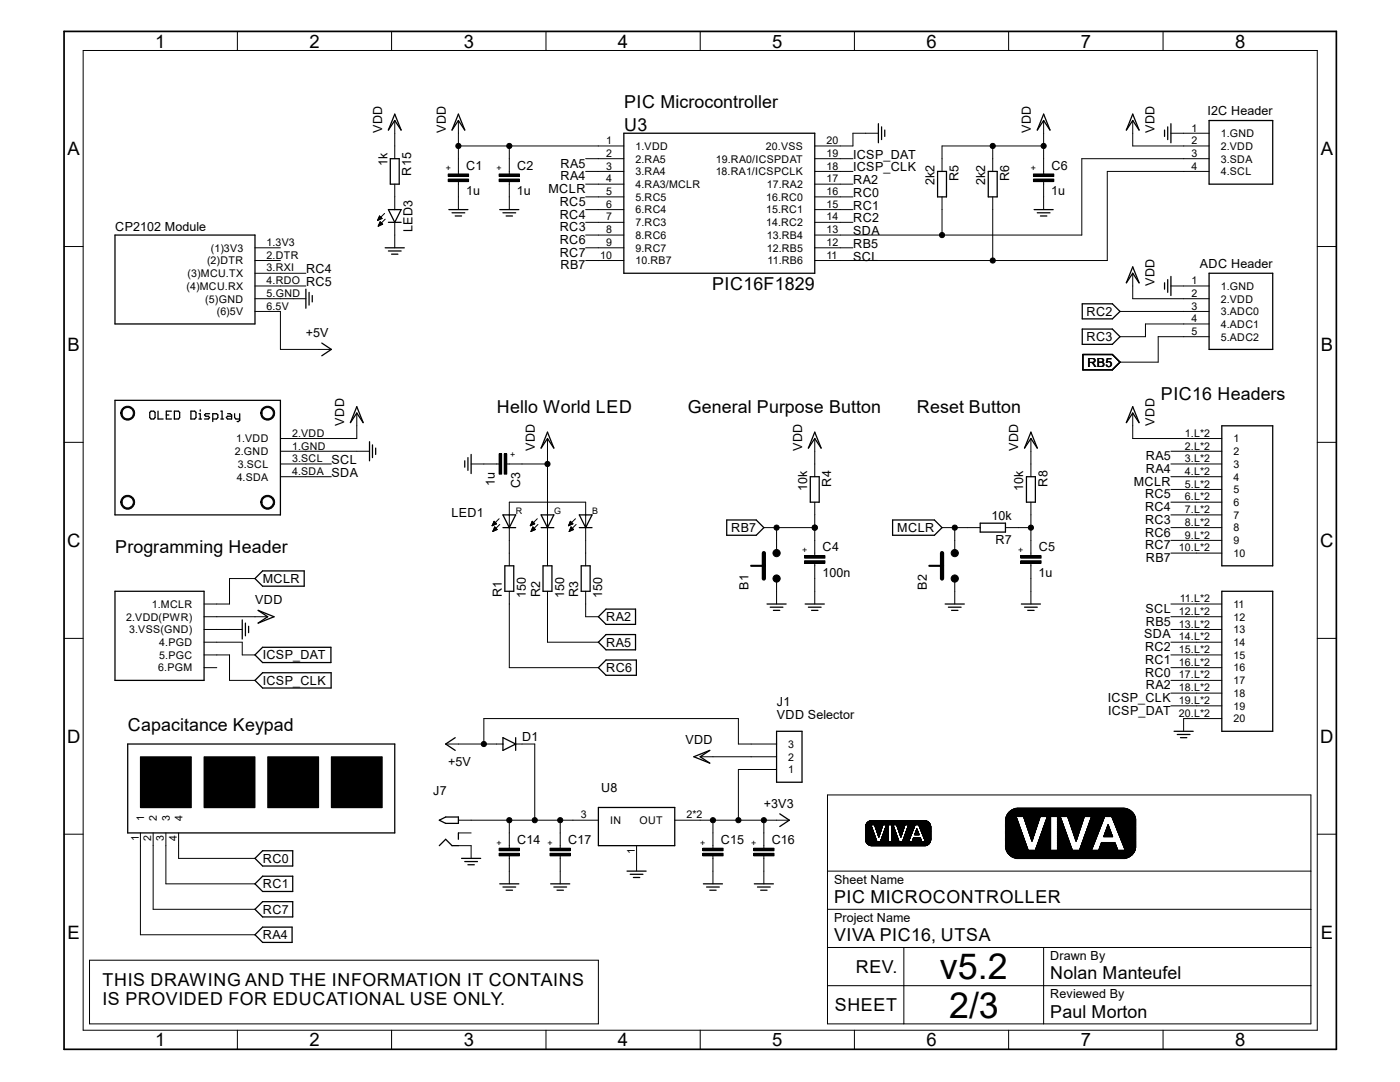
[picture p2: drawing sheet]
<svg xmlns="http://www.w3.org/2000/svg" width="279mm" height="216mm" viewBox="0 0 279 216" stroke-linecap="round" stroke-linejoin="round" font-family="sans-serif">
<defs><g id="words">
<g font-size="7.2">
<text x="187.6" y="195.4">v5.2</text>
<text x="189.4" y="203">2/3</text>
</g>
<g font-size="3.7">
<text x="31" y="9.5">1</text>
<text x="61.8" y="9.5">2</text>
<text x="92.5" y="9.5">3</text>
<text x="123.3" y="9.5">4</text>
<text x="154.1" y="9.5">5</text>
<text x="184.9" y="9.5">6</text>
<text x="215.7" y="9.5">7</text>
<text x="246.5" y="9.5">8</text>
<text x="13.5" y="30.9">A</text>
<text x="263.6" y="30.9">A</text>
<text x="13.5" y="70">B</text>
<text x="263.6" y="70">B</text>
<text x="13.4" y="109.1">C</text>
<text x="263.5" y="109.1">C</text>
<text x="13.4" y="148.3">D</text>
<text x="263.5" y="148.3">D</text>
<text x="13.5" y="187.3">E</text>
<text x="263.6" y="187.3">E</text>
<text x="31" y="208.8">1</text>
<text x="61.8" y="208.8">2</text>
<text x="92.5" y="208.8">3</text>
<text x="123.3" y="208.8">4</text>
<text x="154.1" y="208.8">5</text>
<text x="184.9" y="208.8">6</text>
<text x="215.7" y="208.8">7</text>
<text x="246.5" y="208.8">8</text>
</g>
<g font-size="3.6">
<text x="124.5" y="21.5">PIC Microcontroller</text>
<text x="124.5" y="26.1">U3</text>
<text x="142.1" y="57.8">PIC16F1829</text>
<text x="99.1" y="82.4">Hello World LED</text>
<text x="137.2" y="82.4">General Purpose Button</text>
<text x="183" y="82.4">Reset Button</text>
<text x="231.7" y="79.9">PIC16 Headers</text>
<text x="23" y="110.4">Programming Header</text>
<text x="25.5" y="145.9">Capacitance Keypad</text>
<text x="166.5" y="180.2">PIC MICROCONTROLLER</text>
<text x="166.5" y="187.8">VIVA PIC16, UTSA</text>
<text x="20.4" y="196.7">THIS DRAWING AND THE INFORMATION IT CONTAINS</text>
<text x="170.8" y="194.1">REV.</text>
<text x="209.6" y="195.4">Nolan Manteufel</text>
<text x="20.4" y="200.5">IS PROVIDED FOR EDUCATIONAL USE ONLY.</text>
<text x="166.6" y="201.8">SHEET</text>
<text x="209.6" y="203">Paul Morton</text>
</g>
<g font-size="2.5">
<text x="241" y="23">I2C Header</text>
<text x="76.3" y="26.5" transform="rotate(-90 76.3 26.5)">VDD</text>
<text x="88.9" y="26.5" transform="rotate(-90 88.9 26.5)">VDD</text>
<text x="205.7" y="26.5" transform="rotate(-90 205.7 26.5)">VDD</text>
<text x="230.4" y="26.6" transform="rotate(-90 230.4 26.6)">VDD</text>
<text x="77.3" y="33.1" transform="rotate(-90 77.3 33.1)">1k</text>
<text x="82.1" y="35.1" transform="rotate(-90 82.1 35.1)">R15</text>
<text x="93.1" y="33.8">C1</text>
<text x="103.2" y="33.8">C2</text>
<text x="111.9" y="33.4">RA5</text>
<text x="111.9" y="36">RA4</text>
<text x="170.3" y="34.2">ICSP_CLK</text>
<text x="170.3" y="31.7">ICSP_DAT</text>
<text x="209.8" y="33.8">C6</text>
<text x="93" y="38.9">1u</text>
<text x="103.2" y="38.9">1u</text>
<text x="109.5" y="38.5">MCLR</text>
<text x="111.7" y="41.1">RC5</text>
<text x="170.3" y="36.7">RA2</text>
<text x="170.3" y="39.3">RC0</text>
<text x="170.3" y="41.8">RC1</text>
<text x="186.5" y="37" transform="rotate(-90 186.5 37)">2k2</text>
<text x="191.3" y="36.2" transform="rotate(-90 191.3 36.2)">R5</text>
<text x="196.6" y="37" transform="rotate(-90 196.6 37)">2k2</text>
<text x="201.4" y="36.2" transform="rotate(-90 201.4 36.2)">R6</text>
<text x="209.8" y="38.9">1u</text>
<text x="23" y="46.1">CP2102 Module</text>
<text x="82.3" y="46.4" transform="rotate(-90 82.3 46.4)">LED3</text>
<text x="111.7" y="43.6">RC4</text>
<text x="111.7" y="46.1">RC3</text>
<text x="170.3" y="44.4">RC2</text>
<text x="170.3" y="46.9">SDA</text>
<text x="111.7" y="51.2">RC7</text>
<text x="111.7" y="48.7">RC6</text>
<text x="111.9" y="53.8">RB7</text>
<text x="170.3" y="49.4">RB5</text>
<text x="170.3" y="52">SCL</text>
<text x="239.5" y="53.5">ADC Header</text>
<text x="61.1" y="57.1">RC5</text>
<text x="61.1" y="54.5">RC4</text>
<text x="230.4" y="57" transform="rotate(-90 230.4 57)">VDD</text>
<text x="216.8" y="63">RC2</text>
<text x="61" y="67.2">+5V</text>
<text x="216.8" y="68.1">RC3</text>
<text x="217" y="73.2">RB5</text>
<text x="68.7" y="84.9" transform="rotate(-90 68.7 84.9)">VDD</text>
<text x="230.4" y="84.9" transform="rotate(-90 230.4 84.9)">VDD</text>
<text x="66.2" y="95.1">SDA</text>
<text x="66.2" y="92.6">SCL</text>
<text x="106.7" y="90" transform="rotate(-90 106.7 90)">VDD</text>
<text x="160.1" y="90" transform="rotate(-90 160.1 90)">VDD</text>
<text x="203.2" y="90" transform="rotate(-90 203.2 90)">VDD</text>
<text x="228.7" y="91.8">RA5</text>
<text x="228.7" y="94.4">RA4</text>
<text x="98.7" y="96.9" transform="rotate(-90 98.7 96.9)">1u</text>
<text x="103.8" y="97.4" transform="rotate(-90 103.8 97.4)">C3</text>
<text x="161.1" y="97.9" transform="rotate(-90 161.1 97.9)">10k</text>
<text x="165.9" y="97.1" transform="rotate(-90 165.9 97.1)">R4</text>
<text x="204.2" y="97.9" transform="rotate(-90 204.2 97.9)">10k</text>
<text x="209" y="97.1" transform="rotate(-90 209 97.1)">R8</text>
<text x="226.3" y="96.9">MCLR</text>
<text x="228.5" y="99.4">RC5</text>
<text x="228.5" y="102">RC4</text>
<text x="90.1" y="103.3">LED1</text>
<text x="145.9" y="106.2">RB7</text>
<text x="179.1" y="106.2">MCLR</text>
<text x="197.9" y="103.8">10k</text>
<text x="228.5" y="107.1">RC6</text>
<text x="228.5" y="104.5">RC3</text>
<text x="164.2" y="110">C4</text>
<text x="198.7" y="108.5">R7</text>
<text x="207.3" y="110">C5</text>
<text x="228.5" y="109.6">RC7</text>
<text x="228.7" y="112.1">RB7</text>
<text x="52.5" y="116.3">MCLR</text>
<text x="100.2" y="119.2" transform="rotate(-90 100.2 119.2)">R1</text>
<text x="104.9" y="119.3" transform="rotate(-90 104.9 119.3)">150</text>
<text x="107.8" y="119.2" transform="rotate(-90 107.8 119.2)">R2</text>
<text x="112.6" y="119.3" transform="rotate(-90 112.6 119.3)">150</text>
<text x="115.4" y="119.2" transform="rotate(-90 115.4 119.2)">R3</text>
<text x="120.2" y="119.3" transform="rotate(-90 120.2 119.3)">150</text>
<text x="149.4" y="117.7" transform="rotate(-90 149.4 117.7)">B1</text>
<text x="164.1" y="115.1">100n</text>
<text x="185" y="117.7" transform="rotate(-90 185 117.7)">B2</text>
<text x="207.3" y="115.1">1u</text>
<text x="50.9" y="120.5">VDD</text>
<text x="121" y="124">RA2</text>
<text x="228.6" y="122.3">SCL</text>
<text x="228.7" y="124.8">RB5</text>
<text x="52.5" y="131.6">ICSP_DAT</text>
<text x="121" y="129">RA5</text>
<text x="228.3" y="127.4">SDA</text>
<text x="228.5" y="129.9">RC2</text>
<text x="52.5" y="136.7">ICSP_CLK</text>
<text x="121" y="134.1">RC6</text>
<text x="228.5" y="135">RC0</text>
<text x="228.5" y="132.5">RC1</text>
<text x="228.7" y="137.5">RA2</text>
<text x="155" y="143.4">VDD Selector</text>
<text x="155" y="140.8">J1</text>
<text x="221.1" y="140.1">ICSP_CLK</text>
<text x="221.2" y="142.6">ICSP_DAT</text>
<text x="104.2" y="148">D1</text>
<text x="136.8" y="148.5">VDD</text>
<text x="89.5" y="152.8">+5V</text>
<text x="86.4" y="158.6">J7</text>
<text x="120" y="158.1">U8</text>
<text x="152.4" y="161.2">+3V3</text>
<text x="52.5" y="172.2">RC0</text>
<text x="103.2" y="168.4">C14</text>
<text x="113.4" y="168.4">C17</text>
<text x="143.8" y="168.4">C15</text>
<text x="154" y="168.4">C16</text>
<text x="52.5" y="177.3">RC1</text>
<text x="166.5" y="176.4">Sheet Name</text>
<text x="52.5" y="182.3">RC7</text>
<text x="166.5" y="184">Project Name</text>
<text x="52.5" y="187.4">RA4</text>
<text x="209.6" y="191.6">Drawn By</text>
<text x="209.6" y="199.2">Reviewed By</text>
</g>
<g font-size="2.1">
<text x="121" y="28.7">1</text>
<text x="126.8" y="29.9">1.VDD</text>
<text x="152.9" y="29.9">20.VSS</text>
<text x="164.9" y="28.7">20</text>
<text x="237.8" y="26.2">1</text>
<text x="237.8" y="28.7">2</text>
<text x="243.6" y="27.3">1.GND</text>
<text x="243.6" y="29.9">2.VDD</text>
<text x="121" y="31.3">2</text>
<text x="121" y="33.8">3</text>
<text x="126.8" y="32.4">2.RA5</text>
<text x="126.8" y="35">3.RA4</text>
<text x="142.8" y="35">18.RA1/ICSPCLK</text>
<text x="142.9" y="32.4">19.RA0/ICSPDAT</text>
<text x="164.9" y="31.3">19</text>
<text x="164.9" y="33.8">18</text>
<text x="237.8" y="31.3">3</text>
<text x="237.8" y="33.8">4</text>
<text x="243.6" y="32.4">3.SDA</text>
<text x="243.6" y="35">4.SCL</text>
<text x="121" y="36.4">4</text>
<text x="121" y="38.9">5</text>
<text x="121" y="41.4">6</text>
<text x="126.8" y="37.5">4.RA3/MCLR</text>
<text x="126.8" y="40">5.RC5</text>
<text x="152.9" y="40">16.RC0</text>
<text x="153" y="37.5">17.RA2</text>
<text x="164.9" y="36.4">17</text>
<text x="164.9" y="38.9">16</text>
<text x="164.9" y="41.4">15</text>
<text x="121" y="44">7</text>
<text x="121" y="46.5">8</text>
<text x="126.8" y="42.6">6.RC4</text>
<text x="126.8" y="45.1">7.RC3</text>
<text x="126.8" y="47.7">8.RC6</text>
<text x="152.9" y="42.6">15.RC1</text>
<text x="152.9" y="45.1">14.RC2</text>
<text x="153" y="47.7">13.RB4</text>
<text x="164.9" y="44">14</text>
<text x="164.9" y="46.5">13</text>
<text x="41.3" y="52.7">(2)DTR</text>
<text x="42.1" y="50.2">(1)3V3</text>
<text x="53.2" y="49.1">1.3V3</text>
<text x="53.2" y="51.6">2.DTR</text>
<text x="119.8" y="51.6">10</text>
<text x="121" y="49.1">9</text>
<text x="126.8" y="50.2">9.RC7</text>
<text x="126.8" y="52.7">10.RB7</text>
<text x="153" y="50.2">12.RB5</text>
<text x="153.2" y="52.7">11.RB6</text>
<text x="164.9" y="49.1">12</text>
<text x="164.9" y="51.6">11</text>
<text x="37.2" y="57.8">(4)MCU.RX</text>
<text x="37.4" y="55.3">(3)MCU.TX</text>
<text x="53.2" y="54.1">3.RXI</text>
<text x="53.2" y="56.7">4.RDO</text>
<text x="53.2" y="59.2">5.GND</text>
<text x="237.8" y="56.7">1</text>
<text x="237.8" y="59.2">2</text>
<text x="243.6" y="57.8">1.GND</text>
<text x="41" y="60.4">(5)GND</text>
<text x="43.3" y="62.9">(6)5V</text>
<text x="53.2" y="61.8">6.5V</text>
<text x="237.8" y="61.8">3</text>
<text x="237.8" y="64.3">4</text>
<text x="243.6" y="60.4">2.VDD</text>
<text x="243.6" y="62.9">3.ADC0</text>
<text x="243.6" y="65.4">4.ADC1</text>
<text x="237.8" y="66.8">5</text>
<text x="243.6" y="67.9">5.ADC2</text>
<text x="47.1" y="88.3">1.VDD</text>
<text x="58.3" y="87.2">2.VDD</text>
<text x="58.3" y="89.7">1.GND</text>
<text x="236.5" y="87.2">1.L*2</text>
<text x="236.5" y="89.7">2.L*2</text>
<text x="246.2" y="88.3">1</text>
<text x="46.9" y="90.8">2.GND</text>
<text x="47.2" y="95.9">4.SDA</text>
<text x="47.5" y="93.3">3.SCL</text>
<text x="58.3" y="92.2">3.SCL</text>
<text x="58.3" y="94.8">4.SDA</text>
<text x="236.5" y="92.2">3.L*2</text>
<text x="236.5" y="94.8">4.L*2</text>
<text x="246.2" y="90.8">2</text>
<text x="246.2" y="93.3">3</text>
<text x="246.2" y="95.9">4</text>
<text x="236.5" y="97.3">5.L*2</text>
<text x="236.5" y="99.9">6.L*2</text>
<text x="246.2" y="98.4">5</text>
<text x="246.2" y="101">6</text>
<text x="236.5" y="102.4">7.L*2</text>
<text x="236.5" y="104.9">8.L*2</text>
<text x="236.5" y="107.5">9.L*2</text>
<text x="246.2" y="103.5">7</text>
<text x="246.2" y="106">8</text>
<text x="235.3" y="110">10.L*2</text>
<text x="246.2" y="108.6">9</text>
<text x="246.2" y="111.1">10</text>
<text x="25.2" y="123.8">2.VDD(PWR)</text>
<text x="30.3" y="121.3">1.MCLR</text>
<text x="235.3" y="122.7">12.L*2</text>
<text x="235.3" y="125.2">13.L*2</text>
<text x="235.5" y="120.2">11.L*2</text>
<text x="246.2" y="121.3">11</text>
<text x="246.2" y="123.8">12</text>
<text x="25.8" y="126.4">3.VSS(GND)</text>
<text x="31.8" y="128.9">4.PGD</text>
<text x="31.8" y="131.4">5.PGC</text>
<text x="235.3" y="127.8">14.L*2</text>
<text x="235.3" y="130.3">15.L*2</text>
<text x="246.2" y="126.4">13</text>
<text x="246.2" y="128.9">14</text>
<text x="246.2" y="131.4">15</text>
<text x="31.6" y="134">6.PGM</text>
<text x="235.3" y="132.8">16.L*2</text>
<text x="235.3" y="135.4">17.L*2</text>
<text x="235.3" y="137.9">18.L*2</text>
<text x="246.2" y="134">16</text>
<text x="246.2" y="136.5">17</text>
<text x="235.3" y="140.5">19.L*2</text>
<text x="235.3" y="143">20.L*2</text>
<text x="246.2" y="139.1">18</text>
<text x="246.2" y="141.6">19</text>
<text x="157.3" y="149.2">3</text>
<text x="246.2" y="144.1">20</text>
<text x="157.3" y="154.3">1</text>
<text x="157.3" y="151.8">2</text>
<text x="27.7" y="167.8" transform="rotate(-90 27.7 167.8)">1</text>
<text x="28.8" y="163.9" transform="rotate(-90 28.8 163.9)">1</text>
<text x="30.2" y="167.8" transform="rotate(-90 30.2 167.8)">2</text>
<text x="31.3" y="163.9" transform="rotate(-90 31.3 163.9)">2</text>
<text x="32.7" y="167.8" transform="rotate(-90 32.7 167.8)">3</text>
<text x="33.9" y="163.9" transform="rotate(-90 33.9 163.9)">3</text>
<text x="35.3" y="167.8" transform="rotate(-90 35.3 167.8)">4</text>
<text x="36.4" y="163.9" transform="rotate(-90 36.4 163.9)">4</text>
<text x="115.9" y="163.3">3</text>
<text x="121.8" y="164.4">IN</text>
<text x="127.6" y="164.5">OUT</text>
<text x="137" y="163.3">2*2</text>
<text x="126.7" y="170.3" transform="rotate(-90 126.7 170.3)">1</text>
</g>
<g font-size="1.8">
<text x="88.9" y="34.2">+</text>
<text x="99.1" y="34.2">+</text>
<text x="205.7" y="34.2">+</text>
<text x="102.9" y="91.1" transform="rotate(-90 102.9 91.1)">+</text>
<text x="103" y="102.5">R</text>
<text x="110.6" y="102.5">G</text>
<text x="118.2" y="102.5">B</text>
<text x="160.1" y="110.4">+</text>
<text x="203.2" y="110.4">+</text>
<text x="99.1" y="168.7">+</text>
<text x="109.3" y="168.7">+</text>
<text x="139.7" y="168.7">+</text>
<text x="149.9" y="168.7">+</text>
</g>
</g></defs>
<g fill="none" stroke="#000" stroke-width=".25">
<path d="M77.9 31.7h1.8v5h-1.8zM78.8 22.8l1.3 3.2-1.3-2-1.3 2zM91.5 22.8l1.3 3.2-1.3-2-1.3 2zM124.5 26.6h38.1v27.9h-38.1zM175.3 24.7v3.8M175.9 25.3v2.6M176.6 26v1.2M187.1 34.2h1.8v5.1h-1.8zM197.2 34.2h1.8v5.1h-1.8zM208.3 22.8l1.2 3.2-1.2-2-1.3 2zM226.1 22.8l1.2 3.2-1.2-2-1.3 2zM232.4 26v1.2"/>
<path d="M233 25.3v2.6M233.7 24.7v3.8M241.3 24h12.7v12.7h-12.7zM22.9 46.9h28v17.7h-28zM61 57.7v3.8M61.7 58.3v2.6M62.3 59v1.2M76.9 49.4h3.8M77.5 41.8h2.6l-1.3 2.6zM77.5 44.4h2.6M77.5 50.1h2.6M78.1 50.7h1.3"/>
<path d="M89.6 41.8h3.8M90.2 42.5h2.6M90.8 43.1h1.3M99.7 41.8h3.8M100.4 42.5h2.5M101 43.1h1.3M206.4 41.8h3.8M207 42.5h2.5M207.6 43.1h1.3M226.1 53.3l1.2 3.1-1.2-1.9-1.3 1.9zM232.4 56.4v1.3M233 55.8v2.5"/>
<path d="M233.7 55.2v3.8M241.3 54.5h12.7v15.2h-12.7zM22.9 79.9h33.1v22.8h-33.1zM64.2 68.5l1.9 1.2-1.9 1.3M216 65.7h6l1.5 1.5-1.5 1.5h-6zM216 60.6h6l1.5 1.5-1.5 1.5h-6zM216.1 70.7h5.9l1.5 1.6-1.5 1.5h-5.9zM30.1 82h.6l.2 .3v1l-.2 .3h-.6l-.2-.3v-1zM31.5 82v1.6h1.1M33.2 82.8h.5M34.2 82h-1v1.6h1M34.8 82h.8l.3 .3v1l-.3 .3h-.8z"/>
<path d="M38.1 82h.8l.2 .3v1l-.2 .3h-.8zM39.7 83.6h.5M39.7 82.5h.3v1.1M40 81.8v.2M41.8 82.5h-.7l-.3 .3 .3 .3h.5l.2 .2-.2 .3h-.8M42.5 83.6h.7l.3-.3v-.5l-.3-.3h-.7v1.6M44.1 82h.2v1.6M44.1 83.6h.5M45.4 82.5h.5l.3 .3v.8h-.8l-.2-.3 .2-.2h.8M46.8 82.5v.8l.3 .3h.7M47.8 82.5v1.4l-.2 .2h-.3M71.2 81.2l1.3 3.1-1.3-1.9-1.3 1.9z"/>
<path d="M73.7 88.1v3.8M74.3 88.8v2.5M75 89.4v1.3M92.8 91.9v1.3M93.4 91.3v2.6M94 90.7v3.8M109.3 86.2l1.2 3.2-1.2-1.9-1.3 1.9zM161.7 95.1h1.8v5.1h-1.8zM162.6 86.2l1.3 3.2-1.3-1.9-1.3 1.9zM204.9 95.1h1.7v5.1h-1.7zM205.7 86.2l1.3 3.2-1.3-1.9-1.2 1.9zM226.1 81.2l1.2 3.1-1.2-1.9-1.3 1.9z"/>
<path d="M243.8 85h10.2v27.9h-10.2zM22.9 118h17.8v17.8h-17.8zM52.4 113.9h8.3v3.1h-8.3l-1.5-1.6zM100.4 102.7h2.5l-1.3 2.6zM100.4 105.3h2.5M100.8 112.9h1.7v5.1h-1.7zM108 105.3h2.5M108 102.7h2.5l-1.2 2.6zM108.4 112.9h1.8v5.1h-1.8zM115.6 105.3h2.6M115.6 102.7h2.6l-1.3 2.6zM116 112.9h1.8v5.1h-1.8z"/>
<path d="M145 103.8h5.9l1.5 1.5-1.5 1.5h-5.9zM178.1 103.8h8.4l1.5 1.5-1.5 1.5h-8.4zM195.6 104.4h5.1v1.8h-5.1zM243.8 118h10.2v27.9h-10.2zM48.3 123.7v3.8M49 124.3v2.6M49.6 125v1.2M51.5 121.8l3.2 1.3-3.2 1.2 1.9-1.2zM52.4 134.2h13.7v3.1h-13.7l-1.5-1.5zM52.4 129.2h13.6v3h-13.6l-1.5-1.5zM119.4 128.1l1.5-1.5h5.9v3.1h-5.9zM119.4 123.1l1.5-1.6h5.9v3.1h-5.9z"/>
<path d="M119.4 133.2l1.5-1.5h6.1v3h-6.1zM153.1 120.5h3.8M153.7 121.2h2.6M154.3 121.8h1.3M160.7 120.5h3.8M161.3 121.2h2.6M162 121.8h1.2M188.6 120.5h3.8M189.3 121.2h2.5M189.9 121.8h1.3M203.8 120.5h3.8M204.5 121.2h2.5"/>
<path d="M205.1 121.8h1.3M25.5 148.5h53.3v17.7h-53.3zM90.8 147.2l-1.9 1.3 1.9 1.2M100.4 147.2l2.5 1.3-2.5 1.2zM102.9 147.2v2.5M138.5 151l3.1-1.3-1.9 1.3 1.9 1.3zM155 145.9h5.1v10.2h-5.1zM234.3 145.9h3.8M234.9 146.6h2.6M235.6 147.2h1.3M52.4 179.9h6v3.1h-6l-1.5-1.6zM52.4 169.8h6v3h-6l-1.5-1.5z"/>
<path d="M52.4 174.8h6v3.1h-6l-1.5-1.5zM87.7 163.7l1.2-.7h2.6v1.3h-2.6zM87.7 168.7l1.2-1.2 1.3 1.2h1.3M91.5 166.2v1.3M92.1 171.3h3.8M92.8 171.9h2.5M93.4 172.6h1.3M99.7 176.4h3.8M100.4 177h2.5M101 177.6h1.3M109.9 176.4h3.8M110.5 177h2.6"/>
<path d="M111.2 177.6h1.2M119.4 161.1h15.3v7.6h-15.3zM125.1 173.8h3.8M125.8 174.5h2.5M126.4 175.1h1.3M140.4 176.4h3.8M141 177h2.6M141.6 177.6h1.3M150.5 176.4h3.8M151.2 177h2.5M151.8 177.6h1.3M155.6 162.4l1.9 1.3-1.9 1.2"/>
<path d="M52.4 185h5.9v3h-5.9l-1.5-1.5z"/>
</g>
<g fill="none" stroke="#000" stroke-width=".2">
<path d="M16.6 10.1h246.3v195.5h-246.3zM47.4 6.3v3.8M78.1 6.3v3.8M109 6.3v3.8M139.7 6.3v3.8M170.5 6.3v3.8M201.3 6.3v3.8M232.1 6.3v3.8M78.8 24v7.7M78.8 36.7v5.1M89.5 35.7h4v.5h-4zM89.5 34.7h4v.5h-4z"/>
<path d="M91.5 24v10.7M91.5 36.2v5.6M91.5 29.1h33M99.6 35.7h4.1v.5h-4.1zM99.6 34.7h4.1v.5h-4.1zM101.6 29.1v5.6M101.6 36.2v5.6M116.9 31.7h7.6M116.9 34.2h7.6M116.9 36.7h7.6M116.9 39.3h7.6M162.6 31.7h7.6"/>
<path d="M162.6 34.2h7.6M162.6 36.7h7.6M162.6 39.3h7.6M175.3 26.6h-5.1v2.5h-7.6M188 39.3v7.6M198.1 29.1v5.1M198.1 39.3v12.7M206.2 35.7h4.1v.5h-4.1zM206.2 34.7h4.1v.5h-4.1zM208.3 24v10.7M208.3 36.2v5.6M208.3 29.1h-20.3v5.1"/>
<path d="M226.1 24v5.1h15.2M233.7 26.6h7.6M241.3 34.2h-20.3v17.8h-58.4M241.3 31.7h-25.4v15.2h-53.3M12.8 49.2h3.8M50.9 49.4h5.1M50.9 52h5.1M50.9 54.5h10.1M50.9 57.1h10.1M50.9 59.6h10.1M75.4 43.9h.1M75.4 43.9h.2"/>
<path d="M75.4 43.8h.4M75.5 43.7h.5M75.5 43.6h.7M75.5 45.1h.1M75.5 45h.2M75.6 43.5h.6M75.6 44.9h.3M75.6 43.4h.5M75.6 44.8h.5M75.6 43.3h.4M75.6 44.7h.7M75.7 43.3h.2"/>
<path d="M75.7 44.7h.6M75.7 43.1h.1M75.7 44.6h.5M75.8 44.5h.4M75.8 44.4h.3M75.9 44.2l.5 .5-.9 .4zM75.9 44.3h.1M76.2 43.6l-.5-.5-.3 .9M76.2 43.6l-.8 .4M76.8 42.6l-1.4 1.4M76.9 43.7l-1.4 1.4M78.8 44.4v5"/>
<path d="M116.9 49.4h7.6M116.9 52h7.6M116.9 41.8h7.6M116.9 44.4h7.6M116.9 46.9h7.6M162.6 49.4h7.6M162.6 41.8h7.6M162.6 44.4h7.6M226.1 54.5v5.1h15.2M233.7 57.1h7.6M262.9 49.2h3.8M50.9 62.1h5.1v7.6h10.1"/>
<path d="M223.5 62.1h17.8M241.3 64.6h-12.7v2.6h-5.1M241.3 67.2h-10.2v5.1h-7.6M12.8 88.3h3.8M24.4 81.5a1.4 1.4 0 0 1 2.3 .2 1.4 1.4 0 0 1-.8 2.1 1.4 1.4 0 0 1-1.8-1.4h.2a1.13 1.13 0 0 1 1.6-1 1.13 1.13 0 0 1 .4 1.8 1.13 1.13 0 0 1-1.9-.4l-.1-.4h-.2zM24.4 99.3a1.39 1.39 0 0 1 2.3 .2 1.39 1.39 0 0 1-.8 2.1 1.39 1.39 0 0 1-1.8-1.4h.2a1.13 1.13 0 0 1 1.6-1.1 1.13 1.13 0 0 1 .4 1.8 1.13 1.13 0 0 1-1.9-.3l-.1-.4h-.2zM52.3 81.5a1.41 1.41 0 0 1 2.3 .1 1.41 1.41 0 0 1-.7 2.1 1.41 1.41 0 0 1-1.9-1.3h.3a1.15 1.15 0 0 1 1.7-.9 1.15 1.15 0 0 1 .2 1.9 1.15 1.15 0 0 1-1.9-.6v-.4h-.3zM52.3 99.3a1.4 1.4 0 0 1 2.3 .1 1.4 1.4 0 0 1-.7 2.1 1.4 1.4 0 0 1-1.9-1.3h.3a1.15 1.15 0 0 1 1.6-1 1.15 1.15 0 0 1 .3 2 1.15 1.15 0 0 1-1.9-.6v-.4h-.3zM56 92.6h10.1M56 90h17.7M56 95.1h10.1M71.2 82.4v5.1h-15.2"/>
<path d="M94 92.6h5.6M99.6 90.6h.5v4h-.5zM100.6 90.6h.5v4h-.5zM101.1 92.6h8.2M109.3 87.5v25.4M162.6 87.5v7.6M205.7 87.5v7.6M226.1 82.4v5.1h17.7M233.7 92.6h10.1M233.7 90h10.1M233.7 95.1h10.1M233.7 97.7h10.1"/>
<path d="M262.9 88.3h3.8M50.9 115.4h-5.1v5.1h-5.1M98.2 104.9h.1M98.3 104.8h.1M98.3 104.7h.3M98.3 104.6h.5M98.4 104.6h.7M98.4 106h.2M98.4 104.4h.7M98.4 105.9h.4M98.5 104.4h.5M98.5 105.8h.4"/>
<path d="M98.5 104.3h.4M98.5 105.7h.6M98.6 104.2h.2M98.6 104.1h.1M98.6 105.6h.6M98.6 104l.5 .5-.9 .4zM98.6 105.5h.5M98.6 105.5h.4M98.6 105.3h.3M98.7 105.2h.1M98.7 105.2l-.4 .8M98.7 105.2l.5 .5-.9 .3"/>
<path d="M99.6 103.5l-1.4 1.4M99.7 104.6l-1.4 1.4M101.6 112.9v-12.7h15.3v12.7M101.6 118v15.2h17.8M105.8 104.9h.1M105.9 104.8h.1M105.9 104.7h.4M106 104.6h.5M106 104.6h.7M106 106h.2M106 104.4h.7M106 105.9h.4"/>
<path d="M106.1 104.4h.5M106.1 105.8h.5M106.1 104.3h.4M106.1 104.2h.3M106.1 105.7h.7M106.2 104.1h.1M106.2 105.6h.6M106.2 105.5h.5M106.2 105.5h.4M106.2 104l.5 .5-.9 .4zM106.3 105.3h.3M106.3 105.2h.2"/>
<path d="M106.3 105.2h.1M106.3 105.2l-.3 .8M106.3 105.2l.5 .5-.8 .3M107.2 103.5l-1.4 1.4M107.4 104.6l-1.4 1.4M109.3 118v10.1h10.1M113.5 104.9h.1M113.5 104.8h.2M113.5 104.7h.4M113.6 104.6h.5M113.6 104.6h.7M113.6 106h.2"/>
<path d="M113.7 104.4h.6M113.7 105.9h.3M113.7 104.4h.5M113.7 105.8h.5M113.7 104.3h.4M113.7 104.2h.3M113.7 105.7h.7M113.8 104.1h.1M113.8 105.6h.6M113.8 105.5h.5M113.8 104l.5 .5-.8 .4zM113.9 105.3h.3"/>
<path d="M113.9 105.2h.1M114 105.2h.1M114 105.2l-.4 .8M114 105.2l.5 .5-.9 .3M114.9 103.5l-1.4 1.4M115 104.6l-1.4 1.4M116.9 118v5.1h2.5M152.4 105.3h10.2M155 105.3v5.1M155 115.4v5.1M160.6 111.9h4v.5h-4zM160.6 110.9h4v.5h-4z"/>
<path d="M162.6 100.2v10.7M162.6 112.4v8.1M188 105.3h7.6M190.5 105.3v5.1M190.5 115.4v5.1M200.7 105.3h5M203.7 111.9h4.1v.5h-4.1zM203.7 110.9h4.1v.5h-4.1zM205.7 100.2v10.7M205.7 112.4v8.1M233.7 105.3h10.1M233.7 100.2h10.1"/>
<path d="M233.7 102.7h10.1M233.7 107.8h10.1M233.7 110.4h10.1M12.8 127.4h3.8M40.7 123.1h12.7M40.7 125.6h7.6M40.7 128.1h7.6v2.6h2.6M40.7 130.7h5.1v5.1h5.1M40.7 133.2h2.6M233.7 120.5h10.1M233.7 123.1h10.1M233.7 125.6h10.1"/>
<path d="M233.7 128.1h10.1M233.7 130.7h10.1M233.7 133.2h10.1M233.7 135.8h10.1M233.7 138.3h10.1M262.9 127.4h3.8M28 151h10.2v10.2h-10.2zM40.7 151h10.2v10.2h-10.2zM53.4 151h10.2v10.2h-10.2zM66.1 151h10.2v10.2h-10.2zM88.9 148.5h11.5M96.6 148.5v-5.1h50.8v5.1h7.6"/>
<path d="M102.9 148.5h3.8v15.2M139.7 151h15.3M155 153.5h-7.6v10.2M165.1 158.6h96.5v45.7h-96.5zM233.7 140.8h10.1M243.8 143.4h-7.6v2.5M12.8 166.5h3.8M28 166.2v20.3h22.9M30.6 166.2v15.2h20.3M33.1 166.2v10.2h17.8M35.6 166.2v5.1h15.3M91.5 168.7h2.5v2.6"/>
<path d="M91.5 166.2h2.5M91.5 163.7h27.9M99.6 170.3h4.1v.5h-4.1zM99.6 169.2h4.1v.6h-4.1zM101.6 163.7v5.5M101.6 170.8v5.6M109.8 170.3h4v.5h-4zM109.8 169.2h4v.6h-4zM111.8 163.7v5.5M111.8 170.8v5.6M127 168.7v5.1M134.7 163.7h22.8"/>
<path d="M140.3 170.3h4v.5h-4zM140.3 169.2h4v.6h-4zM142.3 163.7v5.5M142.3 170.8v5.6M150.4 170.3h4.1v.5h-4.1zM150.4 169.2h4.1v.6h-4.1zM152.4 163.7v5.5M152.4 170.8v5.6M165.1 173.8h96.5M172.8 167.8h2.2M172.8 167.7h2.1M172.8 167.6h2.1"/>
<path d="M172.8 167.5h2.1M172.8 167.4h2M172.8 167.3h2M172.8 167.2l2 .1M172.8 167.2h2M172.8 167.1h1.9M172.8 167h1.9M172.8 166.9h1.9M172.8 166.9h1.8M172.8 166.8h1.8M172.8 166.7h1.8M172.8 166.6h1.7"/>
<path d="M172.8 166.5h1.7M172.8 166.4h1.7M172.8 166.3h1.6M172.8 166.2h1.6M172.8 166.1h1.6M172.8 166h1.5M172.8 165.9h1.5M172.8 165.8l1.5 .1M172.8 165.8h1.4M172.8 165.7h1.4M172.8 165.6h1.4M172.8 165.5h1.4"/>
<path d="M172.8 165.4h1.3M172.8 165.3h1.3M172.8 165.2l1.3 .1M172.8 165.2h1.2M172.8 165.1h1.2M172.8 165h1.1M172.8 164.9h1.1M172.8 164.8h1.1M172.8 164.7h1.1M172.8 167.9h12.9M172.8 167.9h2.2M172.8 164.6h1"/>
<path d="M172.8 164.6h12.9M172.8 168h12.8M172.8 168h12.9M172.8 164.5h12.9M172.8 164.5h12.8M172.9 168.1h12.7M172.9 164.4l12.7 .1M172.9 164.4h12.7M172.9 168.2h12.6M172.9 164.3h12.6M173 168.2h12.5M173 164.3h12.5"/>
<path d="M173 168.3h12.5M173 164.2h12.5M173.1 164.2h12.3M173.1 168.4h12.3M173.1 168.4h12.2M173.1 164.1h12.2M173.2 168.5h12.1M173.2 164h12.1M173.3 168.5h12M173.3 168.6h11.9M173.3 164h11.9M173.4 163.9h11.8"/>
<path d="M173.4 168.6h11.7M173.4 163.9h11.7M173.6 168.7h11.3M173.6 163.8h11.3M173.7 168.7h11.1M173.8 163.7h10.9M173.9 168.8h10.8M174.5 164.6h1.7M174.6 164.8h1.5M174.6 164.7h1.6M174.6 164.9h1.5M174.7 165h1.4"/>
<path d="M174.7 164.9h1.4M174.7 165.1h1.3M174.7 165.1h1.4M174.8 165.2h1.2M174.8 165.4h1.1M174.8 165.3h1.2M174.8 165.5h1.1M174.9 165.6h1M174.9 165.7h.9M174.9 165.7h1M175 165.8h.8M175 166h.7"/>
<path d="M175 165.9h.8M175 166.1h.7M175.1 166.2h.6M175.1 166.4h.5M175.1 166.3h.5M175.2 166.5h.4M175.2 166.6h.4M175.3 166.8h.2M175.3 166.7h.2M175.3 166.9h.1M175.4 167h.1M175.4 167h-.1"/>
<path d="M175.7 167.9h1.5M175.8 167.8h1.4M175.8 167.7h1.4M175.8 167.6h1.4M175.8 165.8l-.8 .1M175.9 167.6h1.3M175.9 167.5h1.3M175.9 167.4h1.3M175.9 167.3h1.3M176 167.2h1.2M176 167.1h1.2M176 167h1.2"/>
<path d="M176.1 167h1.1M176.1 166.9h1.1M176.1 166.8h1.1M176.1 166.7h1.1M176.2 166.6h1M176.2 166.5h1M176.3 166.4h.9M176.3 166.3h.9M176.3 166.2h.9M176.4 166.2h.8M176.4 166.1h.8M176.4 166h.8"/>
<path d="M176.4 165.9h.8M176.5 165.8h.7M176.5 165.7h.7M176.5 165.6h.7M176.6 165.5h.6M176.6 165.4h.6M176.7 165.4h.5M176.7 165.3h.5M176.7 165.2h.5M176.7 165.1h.5M176.7 165h.5M176.8 164.9h.4"/>
<path d="M176.8 164.8h.4M176.9 164.7h.3M176.9 164.6h.3M177.9 167.9h1.5M177.9 167.8h1.5M177.9 167.7h1.4M177.9 167.6h1.4M177.9 167.5h1.4M177.9 167.4h1.3M177.9 167.3h1.3M177.9 167.2l1.3 .1M177.9 167.2h1.3"/>
<path d="M177.9 167.1h1.3M177.9 167.1h1.2M177.9 167h1.2M177.9 166.9h1.2M177.9 166.9h1.1M177.9 166.8h1.1M177.9 166.7h1.1M177.9 166.6h1M177.9 166.5h1M177.9 166.4h1M177.9 166.3h.9M177.9 166.2h.9"/>
<path d="M177.9 166.1h.9M177.9 166h.8M177.9 165.9h.8M177.9 165.8l.8 .1M177.9 165.8h.7M177.9 165.7h.7M177.9 165.6h.7M177.9 165.5h.7M177.9 165.4h.6M177.9 165.3h.6M177.9 165.2l.6 .1M177.9 165.2h.5"/>
<path d="M177.9 165.1h.5M177.9 165h.5M177.9 164.9h.5M177.9 164.9h.4M177.9 164.8h.4M177.9 164.7h.4M177.9 164.6h.3M178.9 164.6h1.7M179 164.8h1.6M179 164.9h1.5M179 164.8h1.5M179.1 165h1.4"/>
<path d="M179.1 164.9h1.4M179.1 165.1h1.3M179.1 165.1h1.4M179.2 165.2h1.2M179.2 165.4h1.1M179.2 165.3h1.2M179.2 165.5h1.1M179.3 165.6h1M179.3 165.5h1M179.3 165.7h.9M179.3 165.7h1M179.4 165.8h.8"/>
<path d="M179.4 166h.7M179.4 165.9h.8M179.5 166.1h.6M179.5 166h.6M179.5 166.2h.6M179.5 166.4h.5M179.5 166.3h.5M179.6 166.5h.4M179.6 166.6h.4M179.7 166.8h.2M179.7 166.7h.2M179.7 166.9h.1"/>
<path d="M179.7 166.9l.1 .1M180.1 167.9h1.3M180.2 167.7h1.2M180.2 167.6h1.2M180.2 165.8l-.8 .1M180.3 167.6h1.2M180.3 167.4h1.2M180.3 167.4h1.3M180.3 167.3h1.3M180.4 167.2h1.2M180.4 167.1h1.3M180.4 167h1.3"/>
<path d="M180.5 167h1.2M180.5 166.9h1.2M180.5 166.8h1.2M180.5 166.8h1.3M180.6 166.8h1.2M180.6 166.7h1.2M180.6 166.6h1.3M180.6 166.5h1.3M180.6 164.7h-1.6M180.7 166.3h1.2M180.7 166.3h1.3M180.7 166.2h1.3"/>
<path d="M180.8 166.2h1.2M180.8 166.1h1.3M180.8 166h1.3M180.8 165.9h1.3M180.9 165.8h1.3M180.9 165.7h1.3M181 165.6h1.2M181 165.5h1.3M181 165.4h1.3M181.1 165.4h1.2M181.1 165.3h1.3M181.1 165.2h1.3"/>
<path d="M181.1 165.1h1.3M181.1 165.1h1.4M181.2 164.9h1.3M181.2 164.8h1.3M181.2 164.8h1.4M181.3 164.7h1.3M181.3 164.6h1.3M181.4 167.8h-1.2M181.5 167.5h-1.2M181.7 166.9l-1.2 .1M181.9 166.4h-1.2M182 167.9h1.9"/>
<path d="M182.1 167.9h1.8M182.1 167.8h1.8M182.1 167.7h1.8M182.2 167.6h1.7M182.2 167.6h1.6M182.2 165.8l-1.4 .1M182.2 167.5h1.6M182.2 167.4h1.6M182.2 167.3h1.5M182.3 167.2h1.4M182.3 167.2h1.3M182.5 165h-1.4"/>
<path d="M182.5 166.6h.9M182.5 166.5h.9M182.6 166.5h.8M182.6 166.4h.8M182.6 166.3h.7M182.7 166.2h.6M182.7 166.1h.6M182.8 166h.4M182.8 165.9h.4M182.8 165.8l.4 .1M182.8 165.8h.3M182.8 165.7h.3"/>
<path d="M182.9 165.7h.2M182.9 165.6h.2M182.9 165.6h.1M182.9 165.5h.1M183 165.4h.1M183.3 164.6h2.4M183.4 164.8h2.3M183.4 164.7h2.3M183.4 164.8h2.4M183.5 164.9h2.3M183.5 165.1h2.3M183.5 165h2.3"/>
<path d="M183.6 165.1h2.2M183.6 165.2h2.2M183.6 165.4h2.2M183.6 165.3h2.2M183.7 165.5h2.1M183.7 165.4h2.1M183.8 165.7h2M183.8 165.6h2M183.8 165.8h2M183.9 165.9h1.9M183.9 166h1.9M183.9 166.1h1.9"/>
<path d="M184 166.2h1.8M184 166.3h1.8M184.1 166.4h1.7M184.1 166.5h1.7M184.1 166.6h1.7M184.2 166.8h1.6M184.2 166.7h1.6M184.3 166.9h1.5M184.3 167h1.5M184.4 167.2h1.4M184.4 167.1h1.4M184.4 167.4h1.4"/>
<path d="M184.4 167.3h1.4M184.5 167.5h1.3M184.5 167.4h1.3M184.5 167.6h1.3M184.6 167.7h1.1M184.6 167.6h1.2M184.6 167.8h1.1M184.7 167.9h1M200.7 169h4.3M200.7 169h4.2M200.7 168.9h4.2M200.7 168.8h4.2"/>
<path d="M200.7 168.7h4.2M200.7 168.6l4.2 .1M200.7 168.6h4.1M200.7 168.5h4.1M200.7 168.4h4.1M200.7 168.3h4M200.7 168.2h4M200.7 168.2h3.9M200.7 168.1h3.9M200.7 168l3.9 .1M200.7 168h3.9M200.7 167.9h3.9"/>
<path d="M200.7 167.8h3.8M200.7 167.7h3.8M200.7 167.6h3.8M200.7 167.5h3.8M200.7 167.4h3.7M200.7 167.3h3.7M200.7 167.3h3.6M200.7 167.2h3.6M200.7 167.1h3.6M200.7 167h3.6M200.7 166.9h3.5M200.7 166.8h3.5"/>
<path d="M200.7 166.7h3.4M200.7 166.6h3.4M200.7 166.5h3.4M200.7 166.5h3.3M200.7 166.4h3.3M200.7 166.3h3.3M200.7 166.2h3.3M200.7 166.1h3.3M200.7 166h3.2M200.7 165.9h3.2M200.7 165.9h3.1M200.7 165.8h3.1"/>
<path d="M200.7 165.7h3.1M200.7 165.6h3.1M200.7 165.5l3.1 .1M200.7 165.5h3M200.7 165.4h3M200.7 165.3h2.9M200.7 165.2h2.9M200.7 165.1h2.9M200.7 165.1h2.8M200.7 165h2.8M200.7 164.9h2.8M200.7 164.8h2.8"/>
<path d="M200.7 164.7h2.8M200.7 164.6h2.7M200.7 164.5h2.7M200.7 164.4h2.6M200.7 164.3h2.6M200.7 164.3h2.5M200.7 164.2h2.5M200.7 164.1l2.5 .1M200.7 164.1h2.5M200.7 164h2.5M200.7 163.9h2.4M200.7 163.8h2.4"/>
<path d="M200.7 163.7h2.4M200.7 163.6h2.3M200.7 169.3h4.4M200.7 169.2h4.3M200.7 169.1h4.3M200.7 163.5h2.3M200.7 163.4h2.3M200.7 163.4h2.2M200.7 163.3h2.2M200.7 169.4h4.4M200.7 163.2h2.2M200.8 169.5h4.3"/>
<path d="M200.8 163.2h2.1M200.8 163.1h2.1M200.8 163l2.1 .1M200.8 169.7h25.7M200.8 169.6h4.4M200.8 169.6h4.3M200.8 163h2M200.8 162.9h25.7M200.9 162.8h25.6M200.9 169.9h25.5M200.9 169.8h25.5M200.9 169.8h25.6"/>
<path d="M200.9 162.7l25.6 .1M200.9 162.7h25.5M201 170h25.4M201 169.9h25.4M201 162.6h25.4M201 170.1h25.3M201 162.5h25.4M201 162.5h25.3M201.1 170.2h25.2M201.1 162.4h25.2M201.1 170.2h25.1M201.2 162.3h25"/>
<path d="M201.2 162.3h24.9M201.2 170.3h24.9M201.2 162.2h24.9M201.3 170.4h24.8M201.3 162.1h24.8M201.3 170.5h24.7M201.3 162.1h24.7M201.4 170.5h24.6M201.4 170.6h24.6M201.4 162h24.5M201.5 162h24.4M201.5 161.9h24.3"/>
<path d="M201.5 170.6h24.3M201.5 170.7h24.3M201.6 170.7h24.2M201.6 161.8h24.2M201.6 161.8h24.1M201.7 170.8h23.9M201.7 170.8h24M201.7 161.8h23.9M201.8 170.9h23.7M201.8 161.7h23.8M201.9 171h23.5M202 161.6h23.4"/>
<path d="M202 161.5h23.3M202.1 171h23.2M202.1 171.1h23.2M202.1 161.5h23.2M202.2 171.1h22.9M202.2 161.5h22.9M202.3 161.4h22.8M202.4 171.2h22.6M202.4 161.4h22.5M202.6 171.2h22.2M202.7 161.3h21.9M202.8 171.3h21.8"/>
<path d="M202.9 171.3h21.6M203 161.2h21.4M204.3 163h3.3M204.3 163.2h3.2M204.3 163.1h3.2M204.4 163.4h3M204.4 163.3h3.1M204.5 163.6h2.9M204.5 163.5h2.9M204.5 163.8h2.8M204.5 163.7h2.8M204.5 163.7h2.9"/>
<path d="M204.6 163.8h2.7M204.6 164h2.7M204.6 163.9h2.7M204.6 164.1h2.6M204.7 164.2h2.5M204.7 164.4h2.4M204.7 164.3h2.4M204.7 164.3h2.5M204.8 164.5h2.3M204.8 164.4h2.3M204.8 164.6h2.3M204.9 164.7h2.1"/>
<path d="M204.9 164.6h2.1M204.9 164.8h2.1M204.9 165h2M204.9 164.9h2M205 165.1h1.9M205 165.2h1.8M205.1 165.3h1.7M205.1 165.5h1.7M205.1 165.4h1.7M205.1 165.6h1.6M205.2 165.7h1.5M205.2 165.8h1.5"/>
<path d="M205.3 166h1.3M205.3 165.9h1.3M205.3 166.1h1.2M205.4 166.2h1.1M205.4 166.4h1.1M205.4 166.3h1.1M205.4 166.5h1M205.5 166.6h.9M205.5 166.5h.9M205.5 166.7h.9M205.6 166.8h.7M205.6 166.9h.7"/>
<path d="M205.7 167.1h.5M205.7 167h.5M205.7 167.2h.5M205.7 167.3h.5M205.8 167.5h.3M205.8 167.4h.3M205.8 167.6h.2M205.9 167.7h.1M205.9 167.6h.1M205.9 167.9h.1M205.9 167.8h.1M206 167.9h.1"/>
<path d="M206.3 166.9l-.7 .1M206.6 169.6h3.1M206.7 169.5h3M206.7 169.4h3M206.8 169.3h2.9M206.8 169.2h2.9M206.8 165.5l-1.7 .1M206.8 169.1h2.9M206.8 169h2.9M206.9 169h2.8M206.9 168.9h2.8M206.9 168.8h2.8"/>
<path d="M206.9 168.7h2.8M207 168.7h2.7M207 168.6h2.7M207 168.5h2.7M207.1 168.4h2.6M207.1 168.3h2.6M207.1 168.2h2.6M207.1 168.1h2.6M207.2 168.1h2.5M207.2 168h2.5M207.3 167.9h2.4M207.3 167.8h2.4"/>
<path d="M207.3 167.7h2.4M207.3 167.6h2.4M207.4 167.6h2.3M207.4 167.5h2.3M207.4 167.4h2.3M207.4 167.3h2.3M207.5 167.3h2.2M207.5 167.2h2.2M207.5 167.1h2.2M207.6 167h2.1M207.6 166.9h2.1M207.6 166.8h2.1"/>
<path d="M207.7 166.7h2M207.7 166.6h2M207.7 166.5h2M207.8 166.5h1.9M207.8 166.4h1.9M207.8 166.3h1.9M207.8 166.2h1.9M207.9 166.2h1.8M207.9 166.1h1.8M207.9 166h1.8M207.9 165.9h1.8M208 165.8h1.7"/>
<path d="M208 165.7h1.7M208.1 165.7h1.6M208.1 165.6h1.6M208.1 165.5h1.6M208.1 165.4h1.6M208.2 165.3h1.5M208.2 165.2h1.5M208.2 165.1h1.5M208.3 165h1.4M208.3 164.9h1.4M208.3 164.8h1.4M208.4 164.8h1.3"/>
<path d="M208.4 164.7h1.3M208.4 164.6h1.3M208.4 164.5h1.3M208.5 164.4h1.2M208.5 164.3h1.2M208.6 164.3h1.1M208.6 164.2h1.1M208.6 164.1h1.1M208.6 164h1.1M208.7 163.9h1M208.7 163.8h1M208.7 163.7h1"/>
<path d="M208.7 163.6h1M208.8 163.5h.9M208.8 163.4h.9M208.9 163.4h.8M208.9 163.3h.8M208.9 163.2h.8M209 163.2h.7M209 163.1h.7M209 163h.7M211 169.6h3M211 169.5h3M211 169.4h3"/>
<path d="M211 169.4h2.9M211 169.3h2.9M211 169.2h2.9M211 169.2h2.8M211 169.1h2.8M211 169h2.8M211 169h2.7M211 168.9h2.7M211 168.8h2.7M211 168.7h2.7M211 168.6h2.7M211 168.6h2.6"/>
<path d="M211 168.5h2.6M211 168.4h2.6M211 168.3h2.5M211 168.2h2.5M211 168.1h2.5M211 168.1h2.4M211 168h2.4M211 167.9h2.4M211 167.8h2.3M211 167.7h2.3M211 167.6h2.3M211 167.5h2.3"/>
<path d="M211 167.4h2.2M211 167.3h2.2M211 167.3h2.1M211 167.2h2.1M211 167.1h2.1M211 167h2.1M211 166.9h2M211 166.8h2M211 166.7h1.9M211 166.6h1.9M211 166.5h1.9M211 166.4h1.9"/>
<path d="M211 166.3h1.8M211 166.2h1.8M211 166.1h1.8M211 166h1.7M211 165.9h1.7M211 165.8l1.7 .1M211 165.8h1.6M211 165.7h1.6M211 165.6h1.6M211 165.5l1.6 .1M211 165.5h1.5M211 165.4h1.5"/>
<path d="M211 165.3h1.4M211 165.2h1.4M211 165.1h1.4M211 165h1.3M211 164.9h1.3M211 164.8h1.3M211 164.7h1.3M211 164.6h1.2M211 164.5h1.2M211 164.4h1.1M211 164.3h1.1M211 164.3h1"/>
<path d="M211 164.2h1M211 164.1h1M211 164h1M211 163.9h1M211 163.8h.9M211 163.7h.9M211 163.6h.8M211 163.5h.8M211 163.4h.8M211 163.3h.8M211 163.2h.7M211 163.1h.7"/>
<path d="M211 163l.7 .1M211 163h.6M213.1 163h3.3M213.1 163.2h3.2M213.1 163.1h3.2M213.2 163.4h3M213.3 163.6h2.9M213.3 163.5h2.9M213.3 163.7h2.8M213.3 163.7h2.9M213.4 163.8h2.7M213.4 164h2.7"/>
<path d="M213.4 163.9h2.7M213.4 164.1h2.6M213.5 164.2h2.5M213.5 164.1h2.5M213.5 164.3h2.4M213.5 164.3h2.5M213.6 164.4h2.3M213.6 164.5h2.3M213.7 164.7h2.2M213.7 164.6h2.2M213.7 164.8h2.1M213.7 164.9h2"/>
<path d="M213.7 164.9h2.1M213.8 165.1h1.9M213.8 165h1.9M213.8 165.2h1.8M213.8 165.2h1.9M213.9 165.3h1.7M213.9 165.4h1.7M214 165.6h1.5M214 165.5h1.6M214 165.7h1.5M214 165.8h1.5M214.1 166h1.3"/>
<path d="M214.1 165.9h1.3M214.1 166.1h1.2M214.2 166.2h1.1M214.2 166.3h1.1M214.3 166.5h.9M214.3 166.7h.9M214.3 166.6h.9M214.4 166.8h.7M214.4 166.9h.7M214.5 167.1h.6M214.5 167h.6M214.5 167.3h.5"/>
<path d="M214.5 167.2h.5M214.6 167.5h.3M214.6 167.4h.3M214.6 167.3h.4M214.7 167.7h.1M214.7 167.6h.1M214.7 167.6h.2M214.7 167.8h.1M214.8 167.9h.1M215.3 166.4h-1.1M215.4 169.6h2.4M215.5 169.5h2.4"/>
<path d="M215.5 169.4h2.5M215.6 169.3h2.4M215.6 169.2h2.4M215.6 165.5l-1.6 .1M215.6 169.1h2.5M215.6 169h2.5M215.7 169h2.4M215.7 168.9h2.4M215.7 168.8h2.4M215.7 168.8h2.5M215.7 168.7h2.5M215.8 168.7h2.4"/>
<path d="M215.8 168.6h2.5M215.8 168.5h2.5M215.9 168.5h2.4M215.9 168.4h2.4M215.9 168.4h2.5M215.9 168.3h2.5M215.9 168.2h2.5M215.9 168.1h2.5M215.9 164.4l-2.3 .1M216 168.1h2.4M216 168h2.5M216 167.9h2.5"/>
<path d="M216.1 167.9h2.4M216.1 167.8h2.5M216.1 167.7h2.5M216.2 167.7h2.4M216.2 167.6h2.4M216.2 167.6h2.5M216.2 167.4h2.5M216.2 167.3h2.5M216.2 167.3h2.6M216.3 167.3h2.5M216.3 167.2h2.5M216.3 167.1h2.5"/>
<path d="M216.3 167.1h2.6M216.3 163.3h-3.1M216.4 167h2.5M216.4 166.9h2.5M216.5 166.8h2.4M216.5 166.8h2.5M216.5 166.7h2.5M216.5 166.6h2.5M216.5 166.5h2.5M216.6 166.5h2.5M216.6 166.4h2.5M216.6 166.3h2.6"/>
<path d="M216.6 166.2h2.6M216.7 166.2h2.5M216.7 166.1h2.5M216.7 166h2.5M216.7 166h2.6M216.7 165.9h2.6M216.8 165.9h2.5M216.8 165.8h2.6M216.8 165.7h2.6M216.9 165.7h2.5M216.9 165.6h2.5M216.9 165.5h2.6"/>
<path d="M217 165.4h2.5M217 165.3h2.5M217 165.2h2.5M217 165.2h2.6M217 165.1h2.6M217.1 165.1h2.5M217.1 164.9h2.6M217.1 164.8h2.6M217.2 164.8h2.6M217.2 164.6h2.6M217.3 164.6h2.5M217.3 164.5h2.5"/>
<path d="M217.3 164.5h2.6M217.3 164.4h2.6M217.3 164.3h2.6M217.4 164.3h2.5M217.4 164.2h2.6M217.4 164.1h2.6M217.4 164h2.6M217.5 164h2.5M217.5 163.9h2.6M217.5 163.8h2.6M217.6 163.7h2.5M217.6 163.7h2.6"/>
<path d="M217.6 163.6h2.6M217.6 163.5h2.6M217.6 163.5h2.7M217.6 163.4h2.7M217.7 163.4h2.6M217.7 163.2h2.6M217.8 163.2h2.6M217.8 163.1h2.6M217.8 163h2.6M217.9 169.4l-2.4 .1M218.7 167.5h-2.5M218.9 166.9l-2.5 .1"/>
<path d="M219 166.6l-2.5 .1M219.3 169.6h3.8M219.3 169.5h3.8M219.3 169.5h3.7M219.4 169.4h3.6M219.4 169.3h3.6M219.4 169.2h3.5M219.5 169.1h3.4M219.5 165.5l-2.6 .1M219.5 169.1h3.3M219.5 169h3.3M219.5 168.9h3.3"/>
<path d="M219.5 168.8h3.3M219.6 168.8h3.2M219.6 168.7h3.1M219.6 168.6h3.1M219.7 168.6h3M219.7 168.5h3M219.7 165h-2.6M219.7 168.4h2.9M219.8 168.3h2.8M219.8 168.3h2.7M219.8 168.2h2.7M219.8 168.1h2.7"/>
<path d="M219.8 164.7h-2.6M220.1 163.8l-2.6 .1M220.3 166.9l1.8 .1M220.3 166.9h1.7M220.3 166.8h1.7M220.3 166.7h1.7M220.3 163.3h-2.6M220.4 166.6h1.6M220.4 166.6h1.5M220.4 166.5h1.5M220.4 166.4h1.4M220.4 163l-2.6 .1"/>
<path d="M220.5 166.3h1.3M220.5 166.2h1.3M220.6 166.2h1.2M220.6 166.1h1.1M220.6 166h1.1M220.6 165.9h1.1M220.7 165.8h.9M220.7 165.7h.9M220.8 165.6h.8M220.8 165.5h.7M220.8 165.4h.7M220.8 165.4h.6"/>
<path d="M220.9 165.3h.5M220.9 165.2l.5 .1M220.9 165.2h.5M220.9 165.1h.5M220.9 165h.4M221 164.9h.3M221 164.8h.3M221.1 164.8h.1M221.1 164.7h.1M221.1 164.6h.1M221.1 164.5l.1 .1M221.9 163h4.6"/>
<path d="M221.9 163l4.7 .1M222 163.2h4.6M222 163.1h4.6M222 163.3h4.6M222 163.4h4.7M222.1 163.5h4.6M222.1 163.4h4.6M222.1 163.6h4.6M222.2 163.7h4.5M222.2 163.8h4.5M222.2 163.9h4.5M222.3 164h4.4"/>
<path d="M222.3 164.1h4.4M222.4 164.2h4.3M222.4 164.3h4.3M222.5 164.4h4.2M222.5 164.5h4.2M222.5 164.7h4.2M222.5 164.6h4.2M222.6 164.8h4.1M222.7 165h4M222.7 164.9h4M222.7 165.1h4M222.8 165.2h3.9"/>
<path d="M222.8 165.1h3.9M222.8 165.3h3.9M222.8 165.4h3.9M222.9 165.5h3.8M222.9 165.6h3.8M223 165.8h3.7M223 165.7h3.7M223.1 165.9h3.6M223.1 166.1h3.6M223.1 166h3.6M223.1 166.2h3.6M223.2 166.2h3.5"/>
<path d="M223.2 166.4h3.5M223.2 166.3h3.5M223.3 166.5h3.4M223.3 166.6h3.4M223.4 166.7h3.3M223.4 166.6h3.3M223.4 166.8h3.3M223.4 166.9h3.3M223.5 167h3.2M223.5 166.9h3.2M223.5 167.1h3.2M223.6 167.2h3.1"/>
<path d="M223.6 167.1h3.1M223.6 167.3h3.1M223.6 167.4h3.1M223.7 167.5h3M223.7 167.4h3M223.7 167.6h3M223.8 167.7h2.9M223.8 167.9h2.9M223.8 167.8h2.9M223.9 168h2.8M223.9 167.9h2.8M223.9 168.1h2.8"/>
<path d="M224 168.3h2.7M224 168.2h2.7M224.1 168.5h2.6M224.1 168.4h2.6M224.1 168.6h2.6M224.2 168.8h2.5M224.2 168.7h2.5M224.2 168.9h2.5M224.3 169h2.4M224.3 169.1h2.4M224.4 169.2h2.2M224.4 169.2h2.3"/>
<path d="M224.4 169.3h2.2M224.5 169.4h2.1M224.5 169.3h2.1M224.5 169.5h2.1M224.5 169.6h2M226.2 170.3h-25M262.9 166.5h3.8M17.9 191.6h101.5v12.7h-101.5zM165.1 181.4h96.5M165.1 189.1h96.5M165.1 196.7h96.5M180.4 189.1v15.2"/>
<path d="M208.3 189.1v15.2M47.4 205.6v3.8M78.1 205.6v3.8M109 205.6v3.8M139.7 205.6v3.8M170.5 205.6v3.8M201.3 205.6v3.8M232.1 205.6v3.8"/>
<circle cx="91.5" cy="29.1" r=".51"/>
<circle cx="101.6" cy="29.1" r=".51"/>
<circle cx="198.1" cy="29.1" r=".51"/>
<circle cx="208.3" cy="29.1" r=".51"/>
<circle cx="188" cy="46.9" r=".51"/>
<circle cx="198.1" cy="52" r=".51"/>
<circle cx="109.3" cy="92.6" r=".51"/>
<circle cx="155" cy="105.3" r=".51"/>
<circle cx="155" cy="115.4" r=".72"/>
<circle cx="155" cy="110.4" r=".72"/>
<circle cx="162.6" cy="105.3" r=".51"/>
<circle cx="190.5" cy="105.3" r=".51"/>
<circle cx="190.5" cy="115.4" r=".72"/>
<circle cx="190.5" cy="110.4" r=".72"/>
<circle cx="205.7" cy="105.3" r=".51"/>
<circle cx="96.6" cy="148.5" r=".51"/>
<circle cx="101.6" cy="163.7" r=".51"/>
<circle cx="106.7" cy="163.7" r=".51"/>
<circle cx="111.8" cy="163.7" r=".51"/>
<circle cx="142.3" cy="163.7" r=".51"/>
<circle cx="147.4" cy="163.7" r=".51"/>
<circle cx="152.4" cy="163.7" r=".51"/>
</g>
<path d="M12.8 6.3h253.9v203.1h-253.9z" fill="none" stroke="#000" stroke-width=".34"/>
<g fill="#000">
<path d="M89.5 35.7h4v.5h-4z" fill-rule="evenodd"/>
<path d="M89.5 34.7h4v.5h-4z" fill-rule="evenodd"/>
<path d="M99.6 35.7h4.1v.5h-4.1z" fill-rule="evenodd"/>
<path d="M99.6 34.7h4.1v.5h-4.1z" fill-rule="evenodd"/>
<path d="M206.2 35.7h4.1v.5h-4.1z" fill-rule="evenodd"/>
<path d="M206.2 34.7h4.1v.5h-4.1z" fill-rule="evenodd"/>
<path d="M24.4 81.5a1.4 1.4 0 0 1 2.3 .2 1.4 1.4 0 0 1-.8 2.1 1.4 1.4 0 0 1-1.8-1.4h.2a1.13 1.13 0 0 1 1.6-1 1.13 1.13 0 0 1 .4 1.8 1.13 1.13 0 0 1-1.9-.4l-.1-.4h-.2z" fill-rule="evenodd"/>
<path d="M52.3 81.5a1.41 1.41 0 0 1 2.3 .1 1.41 1.41 0 0 1-.7 2.1 1.41 1.41 0 0 1-1.9-1.3h.3a1.15 1.15 0 0 1 1.7-.9 1.15 1.15 0 0 1 .2 1.9 1.15 1.15 0 0 1-1.9-.6v-.4h-.3z" fill-rule="evenodd"/>
<path d="M99.6 90.6h.5v4h-.5z" fill-rule="evenodd"/>
<path d="M100.6 90.6h.5v4h-.5z" fill-rule="evenodd"/>
<path d="M24.4 99.3a1.39 1.39 0 0 1 2.3 .2 1.39 1.39 0 0 1-.8 2.1 1.39 1.39 0 0 1-1.8-1.4h.2a1.13 1.13 0 0 1 1.6-1.1 1.13 1.13 0 0 1 .4 1.8 1.13 1.13 0 0 1-1.9-.3l-.1-.4h-.2z" fill-rule="evenodd"/>
<path d="M52.3 99.3a1.4 1.4 0 0 1 2.3 .1 1.4 1.4 0 0 1-.7 2.1 1.4 1.4 0 0 1-1.9-1.3h.3a1.15 1.15 0 0 1 1.6-1 1.15 1.15 0 0 1 .3 2 1.15 1.15 0 0 1-1.9-.6v-.4h-.3z" fill-rule="evenodd"/>
<path d="M160.6 111.9h4v.5h-4z" fill-rule="evenodd"/>
<path d="M160.6 110.9h4v.5h-4z" fill-rule="evenodd"/>
<path d="M203.7 111.9h4.1v.5h-4.1z" fill-rule="evenodd"/>
<path d="M203.7 110.9h4.1v.5h-4.1z" fill-rule="evenodd"/>
<path d="M28 151h10.2v10.2h-10.2z" fill-rule="evenodd"/>
<path d="M40.7 151h10.2v10.2h-10.2z" fill-rule="evenodd"/>
<path d="M53.4 151h10.2v10.2h-10.2z" fill-rule="evenodd"/>
<path d="M66.1 151h10.2v10.2h-10.2z" fill-rule="evenodd"/>
<path d="M99.6 170.3h4.1v.5h-4.1z" fill-rule="evenodd"/>
<path d="M99.6 169.2h4.1v.6h-4.1z" fill-rule="evenodd"/>
<path d="M109.8 170.3h4v.5h-4z" fill-rule="evenodd"/>
<path d="M109.8 169.2h4v.6h-4z" fill-rule="evenodd"/>
<path d="M140.3 170.3h4v.5h-4z" fill-rule="evenodd"/>
<path d="M140.3 169.2h4v.6h-4z" fill-rule="evenodd"/>
<path d="M150.4 170.3h4.1v.5h-4.1z" fill-rule="evenodd"/>
<path d="M150.4 169.2h4.1v.6h-4.1z" fill-rule="evenodd"/>
<circle cx="91.5" cy="29.1" r=".51"/>
<circle cx="101.6" cy="29.1" r=".51"/>
<circle cx="198.1" cy="29.1" r=".51"/>
<circle cx="208.3" cy="29.1" r=".51"/>
<circle cx="188" cy="46.9" r=".51"/>
<circle cx="198.1" cy="52" r=".51"/>
<circle cx="109.3" cy="92.6" r=".51"/>
<circle cx="155" cy="105.3" r=".51"/>
<circle cx="155" cy="115.4" r=".72"/>
<circle cx="155" cy="110.4" r=".72"/>
<circle cx="162.6" cy="105.3" r=".51"/>
<circle cx="190.5" cy="105.3" r=".51"/>
<circle cx="190.5" cy="115.4" r=".72"/>
<circle cx="190.5" cy="110.4" r=".72"/>
<circle cx="205.7" cy="105.3" r=".51"/>
<circle cx="96.6" cy="148.5" r=".51"/>
<circle cx="101.6" cy="163.7" r=".51"/>
<circle cx="106.7" cy="163.7" r=".51"/>
<circle cx="111.8" cy="163.7" r=".51"/>
<circle cx="142.3" cy="163.7" r=".51"/>
<circle cx="147.4" cy="163.7" r=".51"/>
<circle cx="152.4" cy="163.7" r=".51"/>
</g>
<path d="M152.4 110.4v5M188 110.4v5" fill="none" stroke="#000" stroke-width=".85"/>
<path d="M149.9 112.9h2.5M185.5 112.9h2.5" fill="none" stroke="#000" stroke-width=".42"/>
<use href="#words"/>
</svg>
